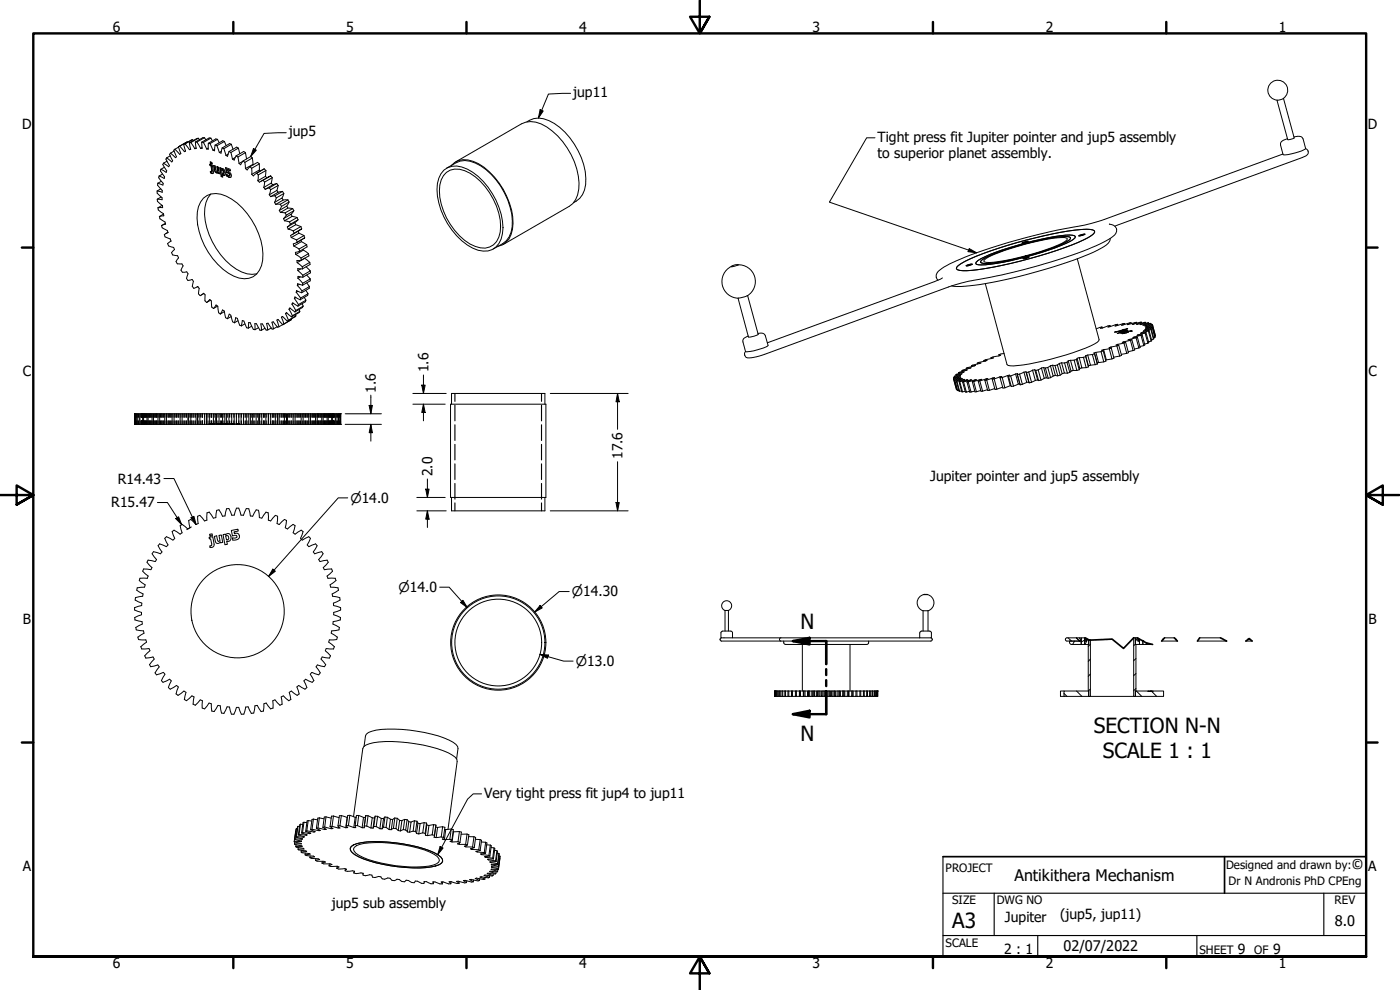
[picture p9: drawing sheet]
<svg xmlns="http://www.w3.org/2000/svg" width="420mm" height="297mm" viewBox="0 0 420 297" stroke-linecap="round" stroke-linejoin="round" font-family="sans-serif">
<defs><g id="words">
<g font-size="6.3">
<text x="240.2" y="188.8">N</text>
<text x="328.3" y="219.9">SECTION N-N</text>
<text x="240.2" y="222.3">N</text>
<text x="331" y="227.4">SCALE 1 : 1</text>
<text x="285.8" y="278.5">A3</text>
</g>
<text font-size="4.8" x="304.5" y="264.4">Antikithera Mechanism</text>
<g font-size="4.4">
<text x="405.6" y="260.8">©</text>
<text x="400.6" y="277.8">8.0</text>
<text x="319.2" y="285.4">02/07/2022</text>
</g>
<g font-size="4.2">
<text x="33.9" y="9.6">6</text>
<text x="103.8" y="9.6">5</text>
<text x="173.9" y="9.6">4</text>
<text x="243.8" y="9.6">3</text>
<text x="313.9" y="9.6">2</text>
<text x="383.8" y="9.6">1</text>
<text x="172" y="29.1">jup11</text>
<text x="6.6" y="38.7">D</text>
<text x="86.7" y="40.9">jup5</text>
<text x="410.5" y="38.7">D</text>
<text x="263.4" y="42.5">Tight press fit Jupiter pointer and jup5 assembly</text>
<text x="263.4" y="47.5">to superior planet assembly.</text>
<text x="6.8" y="112.9">C</text>
<text x="128.6" y="111.7" transform="rotate(-90 128.6 111.7)">1.6</text>
<text x="410.7" y="112.9">C</text>
<text x="112.8" y="117.8" transform="rotate(-90 112.8 117.8)">1.6</text>
<text x="186.9" y="137.7" transform="rotate(-90 186.9 137.7)">17.6</text>
<text x="129.8" y="142.9" transform="rotate(-90 129.8 142.9)">2.0</text>
<text x="35.4" y="145.1">R14.43</text>
<text x="279.2" y="144.3">Jupiter pointer and jup5 assembly</text>
<text x="33.4" y="152.3">R15.47</text>
<text x="6.9" y="187.2">B</text>
<text x="410.7" y="187.2">B</text>
<text x="145.3" y="239.4">Very tight press fit jup4 to jup11</text>
<text x="6.8" y="261.4">A</text>
<text x="410.6" y="261.4">A</text>
<text x="99.6" y="272.5">jup5 sub assembly</text>
<text x="318.1" y="275.7">(jup5, jup11)</text>
<text x="301.6" y="276.6">Jupiter</text>
<text x="301.4" y="286.3">2 : 1</text>
<text x="371.5" y="286.2">9</text>
<text x="382.1" y="286.2">9</text>
<text x="33.9" y="290.5">6</text>
<text x="103.8" y="290.5">5</text>
<text x="173.9" y="290.5">4</text>
<text x="243.8" y="290.5">3</text>
<text x="313.9" y="290.5">2</text>
<text x="383.8" y="290.5">1</text>
</g>
<g font-size="4">
<text x="105.2" y="150.9">⌀14.0</text>
<text x="119.6" y="177.7">⌀14.0</text>
<text x="171.6" y="179">⌀14.30</text>
<text x="172.8" y="199.8">⌀13.0</text>
</g>
<g font-size="3.5">
<text x="283.8" y="261.7">PROJECT</text>
<text x="368" y="260.8">Designed and drawn by:</text>
<text x="368.7" y="265.5">Dr N Andronis PhD CPEng</text>
<text x="285.8" y="271.3">SIZE</text>
<text x="299.1" y="271.3">DWG NO</text>
<text x="400.5" y="271.3">REV</text>
<text x="283.8" y="284">SCALE</text>
<text x="360" y="286.2">SHEET</text>
<text x="376.4" y="286.2">OF</text>
</g>
</g></defs>
<!-- layer: Hatch (ANSI) -->
<g fill="none" stroke="#000" stroke-width=".3">
<path d="M320.5 191.4l1.1 .9M322.5 192.3l-.6 1.1M323.9 191.4l.6 .9M325.5 191.4l.5 .9M325.5 192.1l-1 .5M326.5 191.8l-.9 1.6M327.2 197.8l-.6 .6M327.2 193.3l-.6 .7M340.7 193.3l-.5 .4M340.9 197.6l-.7 .6M341.4 191.4l-.7 1.1M341.5 191.5l.5 .8"/>
<path d="M342.1 191.8l-.1 .2M343 192.3h.1M344.2 192.9l-.3 .5M319.3 208.1l.9 .8M323.1 207.3l1.6 1.6M327.2 206.7l-.6 .6M327.2 202.3l-.6 .6M340.9 206.6l-.7 .6M340.9 202.1l-.7 .6M341 207.3l1.6 1.6M345.5 207.3l1.6 1.6"/>
</g>
<!-- layer: Visible (ANSI) -->
<g fill="none" stroke="#000" stroke-width=".3">
<path d="M158.1 36.6a6.1 6.1 0 0 1 6.6-.4 21.1 21.1 0 0 1 11.1 19.1 6.4 6.4 0 0 1-3.7 5.5M383.3 30a2.99 2.99 0 0 1-2.3-4.5 2.99 2.99 0 0 1 5.1 0 2.99 2.99 0 0 1-2.4 4.5l-.4 .1M385.2 29.5l3.2 11.9-.6 .3-1.3 .2-3.3-11.8M47.2 57.3v.6l1.4 1.4v.6l-1.4-.1M47.2 59.8v.6l1.6 1.3v.6h-1.4M47.4 55l-.1 .6 1.4 1.5v.6l-1.5-.4M47.8 52.8l-.2 .5 1.4 1.7-.1 .5-1.5-.5M48.3 56.7l-1.1 .6M48.3 50.8l-.2 .5 1.3 1.8-.1 .4-1.5-.7M48.3 59.1l-1.1 .7M48.4 54.4l-1 .6M48.8 52.2l-1 .6"/>
<path d="M49.1 49l-.2 .4 1.1 1.9-.1 .4-1.6-.9M49.3 50.2l-1 .6M50 47.4l-.2 .3 1 1.9-.2 .4-1.5-1M50.1 48.4l-1 .6M51.1 46.8l-1.1 .6M51.2 46l-.3 .3 .9 1.9-.2 .4-1.6-1.2M52.2 45.3l-1 .7M52.5 44.8l-.3 .3 .8 2-.3 .2-1.5-1.3M53.6 44.1l.7 2-.4 .2-1.4-1.5M53.6 44.1l-1.1 .7M53.9 43.8l-.3 .3M55.1 43.3l.6 2-.4 .2-1.4-1.7"/>
<path d="M55.5 43.2l1.4 1.7M55.5 43.2l-.4 .1M56.2 42.5l-2.6 1.6M56.3 42.7l-.1-.2-2.3 1.3M56.8 42.8l.4 2-.3 .1M57.2 44.7l-.3 .2M57.3 42.8l1.2 1.8M57.3 42.8h-.5M57.8 41.9l-2.7 1.4M58 42.1l-.2-.2-2.3 1.3M58.6 42.6l.3 2h-.4M58.6 42.6h.5"/>
<path d="M58.8 44.4l-.3 .2M59.1 42.6l1.1 1.9M59.5 41.5l-2.7 1.3M59.9 41.9l-.4-.4-2.2 1.3M60.5 42.7l.2 1.8h-.5M60.5 42.7h.5M60.6 44.3l-.4 .2M61 42.7l1 2M61 59.5a5.7 5.7 0 0 1 6.9-.6 21.1 21.1 0 0 1 10.9 19.2 5.6 5.6 0 0 1-8.7 4.7 21.1 21.1 0 0 1-10.9-19.2l.4-1.6 .6-1.4zM61.4 41.3h-.5l-2.3 1.3M61.8 42l-.4-.7-2.3 1.3M62.5 44.4l-.5 .3"/>
<path d="M62.5 43v1.8l-.5-.1M62.5 43l.5 .1M63 43.1l.9 2M63.1 49.3l-.1 .4-.1-.5 .8 .3 .4 2-.3 .6-.6-.3M63.2 49.6l.3 .1h-.5M63.2 48.6l.1 .4 .4 .1M63.2 58.2a10.6 10.6 0 0 0-1.1 10.2 21.1 21.1 0 0 0 10.4 13.2l1.6 .6 1.5 .1 1.5-.1M63.3 49l-.1 .1-.1-.6 .5 .3 .1 .4-.5-.1M63.3 41.4h-.5l-2.3 1.3M63.3 51.8l.7 .2M63.3 49.8l.2 1.7-.4-.1 .1 .4 .1-.3M63.5 49.7l.2 1.4-.2 .4"/>
<path d="M63.8 42.3l-.5-.9-2.3 1.3M64.3 49.7l.1 1.2a.94 .94 0 0 0 .9 .9M64.4 44.8l-.5 .3M64.6 43.5l-.2 1.7-.5-.1M64.6 43.5l.5 .2M65.1 43.7l.7 2M65.2 50l.2 1.3-.1 .1-.2-1.4 .5 .2 .3 1.9-.5-.1M65.3 41.8l-.5-.1-2.3 1.3M65.4 51.8v.2h.5M65.4 51.8l.1 .1M65.4 51.3h-.5l-.3-1.5-.5-.2a2.57 2.57 0 0 0 .6 2.1l.7 .1M65.4 51.3h.1"/>
<path d="M65.8 42.8l-.5-1-2.3 1.3M66.1 50.4l.4 2.5 .3 .1M66.4 45.4l-.6 .3M66.5 50.7a1.19 1.19 0 0 1 1.1 .6 1.19 1.19 0 0 1-.2 1.3l-.7-.2M66.5 51a.62 .62 0 0 1 .7 .3 .62 .62 0 0 1-.1 .8M66.5 51a.61 .61 0 0 1 .6 .4 .61 .61 0 0 1-.2 .7l-.2-.1zM66.6 50.6l-.6-.3 .4 2.7 .1-.1M66.6 50.6h.1M66.7 44.4l-.4 1.6-.5-.3M66.7 44.4l.5 .2M67.2 44.6l.6 2M67.2 44.6l2.2-1.3 .5 1.5"/>
<path d="M67.4 42.4l-.6-.2-2.2 1.3M67.5 52.6l-.7-.3v.9l-.4-.2M67.9 50.4l.2 1.3 .8 .3 .1 .3v.3h-.5l-.6-.4 .1 .6 .2-.1M67.9 43.7l-.5-1.3-2.3 1.3M68.1 51.7l-.1 .1 .7 .3 .1 .5h.2M68.1 52.4l.1 .3M68.2 52.7l1.1 .5M68.3 51l.1 .4a1.1 1.1 0 0 1 .9 .7 1.1 1.1 0 0 1-.2 1.1l-1.1-.4M68.5 46.3l-.7 .3M68.7 45.5l-.4 1.4-.5-.3M68.7 45.5l.6 .2M69.1 51.1l-.8-.1 .9 .3-.1-.5-1.4-.5 .3 1.5 .1-.1"/>
<path d="M69.3 45.7l.5 2M69.3 45.7l2.2-1.3 .5 1.7M69.4 43.3l-.5-.2-2.2 1.3M70.6 47.3l-.8 .4M70.9 46.8l-.6 1.2-.5-.3M70.9 46.8l.5 .3M71.4 47.1l.4 2M71.4 47.1l2.3-1.3 .3 1.9M71.5 44.4l-.5-.3-2.3 1.4M72.9 48.4l-1.1 .7M73 48.3l-.8 1.1-.4-.3M73 48.3l.5 .4"/>
<path d="M73.5 48.7l.2 1.9M73.7 45.8l-.5-.3-2.3 1.3M75 50l-.8 1-.5-.4M75 50l.5 .5M75.5 50.5l.1 1.8M75.7 47.4l.2 1.9M75.7 47.4l-2.2 1.3M75.7 47.4l-.5-.4-2.2 1.3M76.1 49.4l-.2-.1-2.2 1.3M77 52l-1 .8-.4-.5M77 52l.5 .5M77.5 52.5l-.1 1.7"/>
<path d="M77.8 49.2l.1 1.8M77.8 49.2l-2.3 1.3M77.8 49.2l-.5-.5-2.3 1.3M78.1 51.3l-.2-.3-2.3 1.3M79 54.1l-1.1 .6-.5-.5M79 54.1l2.2-1.3-2.9 1.6M79 54.1l.4 .5M79.2 56.2l2.2-1.3 .4 .6-2.2 1.3M79.2 56.2l.4 .6M79.3 50.7l-2.3 1.3M79.3 50.7l.5 .5M79.4 54.6l-.2 1.6"/>
<path d="M79.8 51.2l-.1 1.7M79.8 51.2l-2.3 1.3M80.1 53.4l-.4-.5-2.3 1.3M80.8 56.4l-1.2 .4M80.8 58.4l2.3-1.3 .4 .6-2.3 1.3M80.8 58.4l.4 .6M80.8 56.4l.4 .5M81.2 56.9l-.4 1.5M81.2 52.8l.5 .5M81.7 53.3l-.3 1.6M81.7 53.3l-2.3 1.3M82.5 58.7l-1.3 .3"/>
<path d="M82.5 58.7l.4 .7M82.9 59.4l-.5 1.3M83.1 55.1l-1.3 .4M83.1 55.1l-2.3 1.3M83.1 55.1l.4 .6M83.5 55.7l-.4 1.4M83.5 55.7l-2.3 1.2M84.8 57.4l-1.3 .3M84.8 57.4l-2.3 1.3M84.8 57.4l.4 .7M85.2 58.1l-.6 1.3M85.2 58.1l-2.3 1.3"/>
<path d="M86.4 60h-1.4M86.4 60l-2.3 1.3M86.4 60l.3 .6M133.2 51a6 6 0 0 1 7.1-.3 21.8 21.8 0 0 1 10.7 17.6 7.1 7.1 0 0 1-3.3 6.6 7.5 7.5 0 0 1-7.4-1.4 21.3 21.3 0 0 1-9-18.4l1-3zM134 51.7a5.9 5.9 0 0 1 7.1 .3 20.4 20.4 0 0 1 9.1 15.9 6.3 6.3 0 0 1-3.3 6.2 7.6 7.6 0 0 1-7.5-2 19.7 19.7 0 0 1-7.4-16.6l.4-1.5 .7-1.3zM134 50.4l2.9-1.6a6.2 6.2 0 0 1 5.8 .1 21 21 0 0 1 11 19.2 6.4 6.4 0 0 1-2.8 5l-2.9 1.6M135.4 49.7a5.5 5.5 0 0 1 6.6-1.3 21.2 21.2 0 0 1 11.5 14.7 12.3 12.3 0 0 1-.8 8.6l-.9 1.1-1.1 .7-1.3 .4M136.7 48.6l19.8-11.4a7.1 7.1 0 0 1 7.6 .9 21.8 21.8 0 0 1 9.6 18.7 6.5 6.5 0 0 1-2.9 5.1l-19.8 11.4M385 46.2l-53.6 19.7-3.9 1.1a222.4 222.4 0 0 0-33.5 8.5l-3 1.1a30.7 30.7 0 0 0-9.4 4.8 1.76 1.76 0 0 0-.1 2.7M388.3 41.1l1.3-.2a1.31 1.31 0 0 1 1.5 .8l.7 2.9a13.5 13.5 0 0 1-6.7 1.8l-.8-2.9a1.43 1.43 0 0 1 1.4-1.6l.7-.3M391.8 44.6a1.25 1.25 0 0 1 .8 1.4 1.25 1.25 0 0 1-1.2 1l-56.8 20.8M47.4 62.3l.1 .7 1.6 1.1v.7l-1.3 .2"/>
<path d="M47.8 65l.2 .6 1.5 1 .2 .7-1.2 .4M48.5 67.7l.2 .7 1.5 .8 .2 .6-1.1 .6 .2 .7 1.6 .6 .2 .6M48.6 61.6l-1.2 .7M49.1 64.2l-1.3 .8M49.7 67l-1.2 .7M50.4 69.7l-.7 .4M51.3 72.3l-1 .8 .3 .7 1.5 .4 .3 .7-.9 .9 .3 .7 1.5 .2 .3 .7-.8 1.1 .4 .6 1.4 .1 .3 .6-.6 1.3 .4 .6 1.3-.1 .4 .6-.4 1.4 .4 .5 1.3-.3 .3 .6-.3 1.5 .5 .6 1.2-.5M51.3 72.3v.1M82.4 60.7l2.2-1.3 .4 .6-2.2 1.3M82.4 60.7l.4 .6M83.8 63.1l2.3-1.3 .3 .6-2.2 1.3M83.8 63.1l.4 .6"/>
<path d="M84.1 61.3h-1.3M84.1 61.3l.4 .6M84.2 63.7l1.4 .2M84.5 61.9l-.7 1.2M85.1 65.6l2.3-1.3 .3 .6-2.3 1.3M85.1 65.6l.3 .6M85.4 66.2l1.5 .4M85.6 63.9l.3 .6M85.9 64.5l-.8 1.1M86.2 68.1l2.3-1.3 .3 .6-2.3 1.3M86.2 68.1l.3 .6M86.4 62.4l1.4 .2"/>
<path d="M86.5 68.7l1.5 .6M86.7 60.6l-.6 1.2M86.7 60.6l-2.2 1.3M86.9 66.6l.3 .7M87.2 67.3l-1 .8M87.4 71.3l1.6 .7M87.7 64.9l1.5 .4M87.8 62.6l-2.2 1.3M87.8 62.6l.4 .6M88 69.3l.3 .7M88.2 73.8l1.5 .9M88.2 63.2l-.8 1.1"/>
<path d="M88.2 63.2l-2.3 1.3M88.3 70l-1.1 .6 .2 .7M88.3 70l2.3-1.3-3 1.8M88.8 76.4l1.5 1M88.8 67.4l1.5 .6M89 72l.2 .7M89.2 65.3l-2.3 1.3M89.2 65.3l.3 .6M89.2 78.8l1.5 1.2M89.2 72.7l-1.2 .5 .2 .6M89.2 72.7l2.2-1.3-2.4 1.4M89.5 65.9l-1 .9"/>
<path d="M89.5 65.9l-2.3 1.4M89.5 69.4l.2 .6-2.3 1.3M89.7 70l1.5 .7M89.7 74.7l.2 .7M89.9 75.4l-1.3 .3 .2 .7M90.3 68l-2.3 1.3M90.3 68l.3 .7M90.3 72l.2 .5-2.3 1.3M90.3 77.4l.1 .6M90.4 78l-1.3 .2 .1 .6M90.5 72.5l1.5 .9M91 74.8l.1 .2-2.3 1.4"/>
<path d="M91.1 75l1.5 1.1M91.2 70.7l-2.2 1.3M91.2 70.7l.2 .7M92 73.4l.2 .7-2.3 1.3M92 73.4l-2.3 1.3M92.6 76.1l.1 .7-2.3 1.2M92.6 76.1l-2.3 1.3M93 78.7l-1.6-1.2-2.2 1.3M93 78.7v.7l-2.2 1.3M93 78.7l-2.3 1.3M219.4 80a5 5 0 0 0-2.6 5.6 5 5 0 0 0 4.8 3.9M219.5 80h.1"/>
<path d="M221.4 79.5a5 5 0 0 1 5.1 3.5 5 5 0 0 1-2.2 5.8M221.4 79.5l-1.9 .5M221.4 79.5h.1M221.4 79.5a2.35 2.35 0 0 0-1.9 .5M287.5 79.7a55.8 55.8 0 0 1 14.6-6 112 112 0 0 1 23.8-4.9l2.1 .2 .5 .6a6.1 6.1 0 0 1-3.1 2.3 128.7 128.7 0 0 1-35 9.3 3.9 3.9 0 0 1-3.4-.6zM289.9 79.7l1.9-.5-.9 .5zM293 78.6a36 36 0 0 1 12.4-5 71.4 71.4 0 0 1 15.7-3.1l.9 .1 .7 .4a4.4 4.4 0 0 1-2.7 2 89.8 89.8 0 0 1-25.5 6.5l-1.5-.2-.2-.3zM294.6 78a52 52 0 0 1 15.3-5.4l7.8-1.5a6 6 0 0 1 3.6 .2v.3a18.2 18.2 0 0 1-7 3.4 72 72 0 0 1-18.9 4.1l-1.1-.3zM295.4 78a41.1 41.1 0 0 1 12.3-4.7l8.1-1.8 3.7-.2 .8 .4a4.8 4.8 0 0 1-2.8 1.9 77.7 77.7 0 0 1-20.5 5.2l-1.6-.2-.2-.3zM306.7 72.9l1.9-.5-.9 .4zM307 77.5l1.8-.4-.9 .4zM323.3 77.6l6.6 24.3a3.8 3.8 0 0 1-2.7 1.9 84.3 84.3 0 0 1-23.1 6l-1.6-.2-.3-.2-6.5-24.3"/>
<path d="M323.8 70.7l1.8-.4zM332.9 67.3a1.94 1.94 0 0 1 2.2 1.3 1.94 1.94 0 0 1-1.1 2.3 69.6 69.6 0 0 1-18.7 7.7 226.5 226.5 0 0 1-26.7 6.3l-3.9 1.2-55.3 20.2a11.2 11.2 0 0 1-5.4 1l-.5-.8 .2-1M333.2 71.5a3.8 3.8 0 0 1-2.7 3 133.6 133.6 0 0 1-30.9 9.9 46.7 46.7 0 0 1-14 1.4M59.4 86l.4 .5-.2 1.7 .5 .5 1-.7 .5 .5-.1 1.7 .5 .5M59.4 86l-.3 .1M61.2 88.1l-.8 .4M62 90.7l.9-.8 .5 .4 .1 1.8 .6 .5M63.2 90.1l-1.2 .6M64.1 92.6l.8-1.1 .5 .4 .2 1.9 .5 .4M65.3 91.8l-1.2 .8M66.1 94.2l.7-1.2 .5 .3 .4 2 .5 .3M67.4 93.5l-1.3 .7"/>
<path d="M68.2 95.6l.6-1.3 .5 .3 .5 1.9 .6 .3M69.4 95l-1.2 .6M70.4 96.8l.3-1.5 .5 .2 .7 2.1 .5 .2M71.4 96.2l-1 .6M72.4 97.8l.3-1.6 .5 .1 .8 2 .5 .2M73.5 97.2l-1.1 .6M74.5 98.5l.1-1.7h.5l.9 2 .5 .1M75.6 97.9l-1.1 .6M76.5 98.9v-1.8h.5l1 2h.5M77.6 98.3l-1.1 .6M79.5 98.5l-1 .6M80.3 99h-.4l-1.2-1.8h-.4l.2 1.9"/>
<path d="M81.4 98.4l-1.1 .6M82.1 98.7h-.4l-1.3-1.7-.4 .1 .3 1.9M83.2 98l-1.1 .7M83.7 98l-.3 .2-1.4-1.7-.4 .2 .5 2M84.5 95.2l.7 2M84.5 95.2l.3-.3 1.4 1.5M84.8 97.4l-1.1 .6M84.8 95l-.3 .2M84.9 97.4l-1.5-1.6-.3 .2 .6 2M85.2 97.2l-.3 .2M85.7 94.1l.9 2M85.7 94.1l.3-.3 1.5 1.3"/>
<path d="M86.1 93.9l-.4 .2M86.6 96.1l-.4 .3M86.7 92.8l1.1 1.9M86.7 92.8l.3-.4 1.5 1.2M87.1 92.6l-.4 .2M87.4 95.7l.1 .2-2.3 1.3M87.5 95.9l-2.6 1.5M87.6 91.3l1.2 1.9M87.6 91.3l.2-.4 1.6 .9M87.8 94.7l-.3 .4M88.1 91l-.5 .3M88.3 89.6l1.3 1.8"/>
<path d="M88.3 89.6l.2-.5 1.6 .8M88.7 94.4l.1 .4-2.2 1.3M88.8 93.2l-.3 .4M88.8 94.8l-2.6 1.6M88.8 89.3l-.5 .3M88.9 87.7l1.3 1.7M88.9 87.7l.1-.5 1.6 .6M89.2 85.7l1.4 1.6M89.4 83.5l1.4 1.5M89.4 81.2l1.5 1.4M89.4 87.4l-.5 .3M89.6 91.4l-.2 .4"/>
<path d="M89.7 92.9l.3 .5-2.2 1.3M89.8 85.3l-.6 .4M90 93.4l-.3 .4-2.2 1.3M90.1 83.1l-.7 .4M90.2 89.4l-.1 .5M90.3 80.7l-.9 .5M90.6 91.1l.4 .7-2.2 1.4M90.6 87.3v.5M90.7 80l.1 .7M90.8 80.7l-1.4-.1v.6M90.8 85.6l-1.5-.5-.1 .6M90.8 85v.6"/>
<path d="M90.9 83.2l-1.4-.3-.1 .6M90.9 82.6v.6M91 91.8l-.2 .5-2.3 1.3M91.3 89.2l.5 .9-2.2 1.3M91.8 87.1l.7 1-2.3 1.3M91.8 90.1l-.1 .4-2.3 1.3M91.9 80l1.2 1.3-2.2 1.3M92 84.9l.9 1.1-2.3 1.3M92 82.5l1.1 1.2-2.3 1.3M92.5 88.1l-.2 .5-2.2 1.3M92.9 86l-.1 .5-2.2 1.3M93.1 83.7v.6l-2.3 1.3"/>
<path d="M93.1 81.3l.1 .6-2.3 1.3M224.2 88.7l-2.6 .7M224.4 88.7l3.1 11.6-1.7 .7-1.2 .1-3.1-11.7M282.8 83.4l-2.3 1.1-50.2 18.4M287.1 80.2a22.2 22.2 0 0 1 8-4.1 134.3 134.3 0 0 1 29.5-7.2 5.9 5.9 0 0 1 3.9 .4v.4a6.9 6.9 0 0 1-3.3 2.3 125.4 125.4 0 0 1-35 9.2 3.6 3.6 0 0 1-3.2-.6zM330.7 98.1l-1.7 .6M330.7 98.1l.1 .3M333.1 97.7l-2.8 .8 .4-.4M333.1 97.7l.1 .3M334.9 99.5l.1 .1M335.4 97.3l-2.9 .8 .6-.4M335.4 97.3l.1 .3"/>
<path d="M336.3 99.5v.1M336.3 99.6h-.2M336.3 99.5h.2M336.7 99.7l.1 .2M337 99l-2.1 .5M337.2 99.9l.1 .2M337.4 98.8l-.5 .1 .2 .1M337.4 99v-.2l.2 .1-2.5 .7h-.6l.4-.1M337.5 99.9h-.3l.1-.1-.6 .3M337.5 97.1l-2.9 .7 .8-.5M337.5 97.1l.1 .2M337.7 99l-2 .6h.4"/>
<path d="M337.7 98.9l.2 .1-1.6 .5M338 99.4l-1.3 .3M338 99l-1.5 .6M338 99.4v.1M338 99.1l-2.1 .6h.2M338.1 99.7l-.6 .3M338.1 99.7v.2M338.2 99.3h.4l-1.5 .5h-.8M338.2 99.4h-.2M338.2 99.3l-2.9 .7 1.4-.2M338.2 99.2v.3M338.3 98.6l-.5 .1h.5"/>
<path d="M338.6 99.5a1.48 1.48 0 0 1-1.7 .6l-.2-.1M339.4 96.8l-2.9 .8 1-.5M339.4 96.8l.1 .3M339.5 99.2l.4 .1-1.8 .5M339.5 99.3v-.1l-1.6 .4 .2 .1M339.5 99.3l.1 .1M339.5 99.3l-.3 .1M341.1 96.7l-2.8 .7 1.1-.6M341.1 96.7l.1 .3M342.5 99.9l.1 .1M342.6 96.7l-1.5 .6 2.7-.6M342.6 96.7l-2.8 .6 1.3-.6"/>
<path d="M342.6 96.7v.2M343.2 99.3l.1 .1M343.7 99.9l-2.2 .6M343.7 99.9l.8 3.1-1 .2M343.7 98.8v.1M343.8 96.7l-1.7 .7 2.6-.5M343.8 96.7v.3M343.9 99.8l-1.6 .2 .2-.1M343.9 99.8l.9 3-.3 .2M343.9 98.4v.1M343.9 99.8l-.2 .1M344.6 99.3l-2.1 .6"/>
<path d="M344.6 99.3l.9 3-.8 .3M344.7 96.9l-1.7 .6 2.4-.4M344.7 96.9l.1 .2M344.8 99.1l-1.7 .3 .1-.1M344.8 99.1l.9 3.1-.2 .1M344.8 99.1l-.2 .2M345.4 98.7l-2.2 .6M345.4 98.7l.8 3.1-.6 .1M345.4 97.1l-1.9 .6 2.3-.3M345.4 97.1l.1 .3M345.5 98.6l-1.9 .3 .1-.1M345.5 98.6l.8 3-.1 .2"/>
<path d="M345.5 98.6l-.1 .1M345.8 98.2l-2.1 .6M345.8 98.2l.8 3-.4 .2M345.8 98.1l-1.9 .3M345.8 97.4l-1.9 .7 2-.5M345.8 98.1l.8 3.1M345.8 97.4l.1 .2M345.8 98.1v.1M345.9 97.6l.9 3.2M345.9 97.6v.1M345.9 97.7l-2 .7M345.9 97.7l.9 3.1-.2 .1"/>
<path d="M227.5 100.1l.9-.2a1.22 1.22 0 0 1 1.3 .9l.8 2.8a13.5 13.5 0 0 1-6.8 1.8l-.7-2.8a1.62 1.62 0 0 1 1.5-1.8M286.2 113.4l2-.4-2 .7M286.2 113.7l.9 3.2M286.2 113.4l.1 .3M286.2 113.7v.1M286.2 113.8l1 3.1M286.4 113l1.9-.4-2.1 .8M286.4 113l.1 .2M286.5 114.1l.9 3.1M286.5 114.1h.1M286.6 114.1l.8 3.1 .3-.1M286.9 112.4l1.8-.3-2.3 .9"/>
<path d="M286.9 112.4l.1 .3M287 114.3l1 3.1M287 114.3l.2 .1M287.2 114.4l.8 3 .5-.1M287.7 111.8l1.6-.2-2.4 .8M287.7 111.8v.3M287.8 114.5l.8 3 .3 .1M287.8 114.5h.2M288 114.5l.9 3.1 .7-.2M288.3 113.4l-2.1 .4M288.3 113.4l-1.8 .7M288.3 113.4h.1"/>
<path d="M288.7 113.6l-2.1 .5M288.7 113.6l.1 .1-1.8 .6M288.7 113.6v.1M288.7 111.2l1.6-.2-2.6 .8M288.7 111.2l.1 .2M288.9 114.6l.8 3 .3 .1M288.9 114.6h.3M289.2 114.6l.8 3.1 1-.3M289.3 113.8l-2.1 .6M289.3 113.8l.2 .1-1.7 .6M289.3 113.8v.1M290 110.5l1.4-.2-2.7 .9"/>
<path d="M290 110.5l.1 .2M290.2 113.9l-2.2 .6M290.2 113.9l.2 .1-1.5 .6M290.2 113.9v.2M290.2 114.6l.8 3.1 .4-.1M290.2 114.6h.4M290.6 114.6l.8 3 1.1-.3M291.3 114l-2.1 .6M291.3 114h.3l-1.4 .6M291.3 114v.1M291.5 109.8l1.3-.2-2.8 .9M291.5 109.8l.1 .2"/>
<path d="M291.8 114.5l.8 3.1 .4-.1M291.8 114.5h.4M292.2 114.5l.8 3 1.3-.3M292.7 113.9l-2.1 .7M292.7 113.9h.3l-1.2 .6M292.7 113.9v.2M293.3 109l1.1-.1-2.9 .9M293.3 109l.1 .2M293.6 114.4l.8 3h.5M294 114.3l.9 3.1 1.4-.5M294 114.3l-.4 .1M294.2 113.9l-2 .6"/>
<path d="M294.2 113.9l.4-.1-1 .6M294.2 113.9l.1 .1M295.3 108.1h.9l-2.9 .9M295.3 108.1l.1 .3M295.6 114.1l.8 3.1 .5-.1M296 113.7l-2 .6M296 113.7l.5-.1-.9 .5M296 113.7v.1M296.1 114l.8 3.1 1.6-.5M296.1 114l-.5 .1M297.4 107.3l.8 .1-2.9 .7M297.4 107.3l.1 .3"/>
<path d="M297.8 113.8l.8 3.1 .6-.1M298 113.4l-1.9 .6M298 113.4l.5-.1-.7 .5M298 113.4v.2M298.4 113.7l.8 3.1 1.7-.7M298.4 113.7l-.6 .1M299.8 106.4l.5 .2-2.9 .7M299.8 106.4l.1 .4M300.1 113.1l-1.7 .6M300.1 113.1l.6-.1-.6 .4M300.1 113.1l.1 .3M300.1 113.4l.9 3h.6"/>
<path d="M300.8 113.3l.8 3.1M300.8 113.3l-.7 .1M301.3 106.1l-1.5 .3M302.4 112.7l-1.6 .6M302.4 112.7l.6-.1-.3 .3M302.4 112.7l.8 3h.2M302.7 112.9l.8 3.1 .7-.1M303.2 115.7l-1.6 .7M303.3 112.8l.9 3.1M303.3 112.8l-.6 .1M304.8 112.2l-1.5 .6M304.8 112.2l.6-.1-.1 .3"/>
<path d="M304.8 112.2l.8 3.1 .5-.1M305.3 112.4l.9 3.1zM305.6 115.3l-1.4 .6M306 112.3l.8 3M306 112.3l-.7 .1M306.8 115.3l-.6 .2M307.3 111.7l-1.3 .6M307.3 111.7l.6-.2 .2 .3M307.3 111.7l.8 3.1 .6-.2M307.9 111.7l1 3.2-.8-3.1M308.1 114.8l-1.3 .5M308.7 111.6l.9 3.1"/>
<path d="M308.7 111.6l-.6 .2M309.6 114.7l-.7 .2M309.9 111.1l-1.2 .5M310.6 110.9l.3 .3M310.6 110.9l.8 3.1-.7 .2-.8-3.1M310.6 110.9l-.7 .2M310.7 114.2l-1.1 .5M310.9 111.2l.8 3M311.4 114l.3 .2M311.6 111l.8 3M311.6 111l-.7 .2M312.4 114l-.7 .2"/>
<path d="M312.5 110.4l-.9 .6M313.2 110.3l.5 .1M313.2 110.3l.8 3.1-.6 .1-.9-3.1M313.2 110.3l-.7 .1M313.4 113.5l-1 .5M313.7 110.4l.9 3.1M314 113.4l.6 .1M314.5 110.3l.8 3M314.5 110.3l-.8 .1M315.3 109.8l-.8 .5M315.3 113.3l-.7 .2M315.9 109.6l.7 .1"/>
<path d="M315.9 109.6l.8 3-.6 .2-.8-3M315.9 109.6l-.6 .2M316.1 112.8l-.8 .5M316.6 109.7l.9 3.1M316.7 112.6l.8 .2M317.3 109.5l.9 3.1M317.3 109.5l-.7 .2M317.9 109l-.6 .5M318.2 112.6l-.7 .2M318.6 108.9h.9M318.6 108.9l.8 3-.6 .2-.9-3.1M318.6 108.9l-.7 .1"/>
<path d="M318.8 112.1l-.6 .5M319.4 111.9l.9 .1M319.5 108.9l.8 3.1M320.2 108.7l.9 3M320.2 108.7l-.7 .2M320.6 108.3l-.4 .4M321.1 111.7l-.8 .3M321.3 108.1l.8 3.1-.7 .2-.8-3.1M321.3 108.1l-.7 .2M321.4 111.4l-.3 .3M322.1 111.2h1.1M322.4 108.1h-1.1"/>
<path d="M322.4 108.1l.8 3.1M323 107.9l.9 3M323 107.9l-.6 .2M323.3 107.5l-.3 .4M323.9 107.3l.8 3.1-.6 .2-.8-3.1M323.9 107.3l-.6 .2M323.9 110.9l-.7 .3M324.1 110.6l-.2 .3M325.2 107.2l-1.3 .1M325.2 107.2l.8 3.1M325.8 106.8l.8 3.3-.8-3.1M325.8 107l-.6 .2"/>
<path d="M326 110.3l-1.3 .1M326.4 106.5l-.6 .2v.3M326.4 106.5l.9 3.1-.7 .2M326.6 110.1l-.6 .2M327.8 106.4l-1.4 .1M327.8 106.4l.9 3M328.5 106.1l.9 3.1-.9-3M328.5 106.2l-.7 .2M328.7 109.4l-1.4 .2M328.9 105.7l-.6 .2 .2 .3M328.9 105.7l.8 3.1-.4 .1M329.4 109.2l-.7 .2"/>
<path d="M330.5 105.5l-1.6 .2M330.5 105.5l.8 3.1M331.1 105.3l.8 3.1-.6 .2M331.1 105.3l-.6 .2M331.2 104.9l-.6 .2 .5 .2M331.2 104.9l.8 3.1-.2 .1M331.3 108.6l-1.6 .2M332.9 104.6l-1.7 .3M332.9 104.6l.8 3.1M333.4 104.1l-.5 .2 .6 .1M333.4 104.1l.1 .3M333.5 104.4l.8 3.1-.6 .2"/>
<path d="M333.5 104.4l-.6 .2M333.7 107.7l-1.7 .3M335.2 103.8l-1.8 .3M335.2 103.8l.8 3M335.4 103.3l-.5 .2 .8 .1M335.4 103.3l.1 .2M335.7 103.6l.9 3-.6 .2M335.7 103.6l-.5 .2M336 106.8l-1.8 .4M337.3 102.6l-.5 .1h1M337.3 100l-.4 .1M337.3 102.6v.1"/>
<path d="M337.3 102.9l-1.9 .4M337.3 102.9l.9 3.1-1.7 .3M337.8 102.7l.9 3.1-.5 .2M337.8 102.7l-.5 .2M338.9 101.8l-.4 .2 1.2-.1M338.9 101.8l.1 .2M339.3 102.1l-2 .5M339.3 102.1l.8 3.1-1.5 .3M339.7 101.9l.8 3.1-.4 .2M339.7 101.9l-.4 .2M340.4 101.1l-.4 .2 1.3-.1M340.4 101.1v.1"/>
<path d="M341 101.4l-2.1 .4M341 101.4l.8 3-1.4 .3M341.3 101.2l.9 3.1-.4 .1M341.3 101.2l-.3 .2M341.5 100.5l.1 .1M342.4 100.6l-2 .5M342.4 100.6l.9 3.1-1.2 .3M342.8 100.4l-1.6 .2 .3-.1M342.8 100.4l.8 3.1-.3 .2M342.8 100.4l-.4 .2M40.4 124.1v3.2v-3.2h.2v3.2M40.4 127.3h.1"/>
<path d="M40.4 124.1h.1M40.4 127.3h14.3M40.6 124.1h.1M40.6 127.3v-3.2h.4v3.2M41 124.1h.2M41.2 127.3v-3.2h.6v3.2M41.8 124.1h.2M42 127.3v-3.2h.8v3.2M42.8 124.1h.3M43.1 127.3v-3.2h1v3.2M44.1 124.1h.3M44.4 127.3v-3.2h1.2v3.2"/>
<path d="M45.6 124.1h.5M46.1 127.3v-3.2h1.3v3.2M47.4 124.1h.5M47.9 127.3v-3.2h1.5v3.2M49.4 124.1h.6M50 127.3v-3.2h1.6v3.2M51.6 124.1h.6M52.2 127.3v-3.2h1.9v3.2M54.1 124.1h.6M54.7 127.3h1.9M56.4 124.1h-1.7v3.2M56.6 124.1h-.2v3.2"/>
<path d="M56.6 127.3h.7M56.6 124.1v3.2M56.6 124.1h.7M57.3 127.3h2M58.8 124.1h-1.5v3.2M59.3 124.1h-.5v3.2M59.3 124.1v3.2M59.3 127.3h.7M59.3 124.1h.7M60 127.3h2.1M61.4 124.1h-1.4v3.2M62 124.1h-.6v3.2"/>
<path d="M62 124.1l.1 3.2M62 124.1v3.2M62.1 127.3h.7M62.1 124.1h.7M62.8 127.3h2.2M64.1 127.3v-3.2h.6v3.2M64.1 124.1h-1.3v3.2M64.7 124.1h.3v3.2M65 127.3h.7M65 124.1h.7M65.7 127.3h2.2M66.8 127.3v-3.2h.7v3.2"/>
<path d="M66.8 124.1h-1.1v3.2M67.5 124.1h.4v3.2M67.9 127.3h.8M67.9 124.1h.8M68.7 127.3h2.3M69.6 127.3v-3.2h.7v3.2M69.6 124.1h-.9v3.2M70.3 124.1h1.4M71 127.3h.7M71 124.1v3.2M71.7 127.3h2.2M72.3 127.3v-3.2h.8v3.2"/>
<path d="M72.3 124.1h-.6v3.2M73.1 124.1h.8v3.2M73.9 127.3h.8M73.9 124.1h.8M74.7 127.3h2.2M75.1 127.3v-3.2h.7v3.2M75.1 124.1h-.4v3.2M75.8 124.1h1.1v3.2M76.9 127.3h.7M76.9 124.1h.7M77.6 127.3h2.2M77.9 127.3v-3.2h.7v3.2"/>
<path d="M77.9 124.1h-.3v3.2M78.6 124.1h1.2v3.2M79.8 127.3h.7M79.8 124.1h.7M80.5 127.3h2.1M80.5 127.3v-3.2h.7v3.2M80.6 124.1v3.2M81.2 124.1h1.4v3.2M82.6 127.3h.7M82.6 124.1h.7v3.2M83.3 127.3h2M83.3 127.3v-3.2h.5v3.2"/>
<path d="M83.8 124.1h1.5v3.2M85.3 127.3h.7M85.3 124.1h.7M86 127.3h2M86 127.3v-3.2h.2v3.2M86.2 124.1h1.8v3.2M88 127.3h14.2M88 124.1h.6M88.6 124.1h1.8v3.2M88.6 124.1v3.2M90.4 124.1h.6M91 124.1h1.7v3.2"/>
<path d="M91 124.1v3.2M92.7 124.1h.5M93.2 124.1h1.5v3.2M93.2 124.1v3.2M94.7 124.1h.5M95.2 124.1h1.4v3.2M95.2 124.1v3.2M96.6 124.1h.4M97 124.1h1.2v3.2M97 124.1v3.2M98.2 124.1h.3M98.5 124.1h1v3.2"/>
<path d="M98.5 124.1v3.2M99.5 124.1h.3M99.8 124.1h.8v3.2M99.8 124.1v3.2M100.6 124.1h.2M100.8 124.1h.6v3.2M100.8 124.1v3.2M101.4 124.1h.2M101.6 124.1h.4v3.2M101.6 124.1v3.2M102 124.1h.1M102.1 124.1h.1v3.2"/>
<path d="M102.1 124.1v3.2M102.2 127.3h.1M102.2 124.1h.1M102.2 124.1v3.2M135.2 121.3h28.6v28h-28.6zM135.5 121.3v-3.2h28v3.2M54.1 157.8l.6 2.1M54.6 159.9l-.5 .4-1.9-1.2-.5 .4 .8 2.1-.6 .4-1.9-1-.6 .5 1 2-.5 .5-2-.8-.5 .5M54.7 157.3l1.7 1.4M54.7 157.3l-.6 .4M59.3 154.9l.7-.3 1.4 1.7M59.3 154.9l.2 2.2-.7 .3-1.5-1.5-.2 .1-.5 .2 .4 2.2-.6 .3"/>
<path d="M62.1 156.1l-.7 .2M64 155.5l-1.2-1.8-.7 .2v2.2M65 153.1l.7-.1 1.1 1.9 .7-.1M65 153.2l-.2 2.1-.7 .2M69.4 159.2l2-.4 .1 .5-1.3 .3 .2 .5a1.03 1.03 0 0 1 1.5 .6 1.03 1.03 0 0 1-1 1.3h-1.1v-.6a.87 .87 0 0 0 1.3-.5 1.04 1.04 0 0 0-1.3-.1zM70.9 152.5h.7l.8 2.1h.7l.8-2 .8 .1 .4 2.1M71 152.5l-.7 2.1h-.7l-.9-2-.7 .1-.5 2.1M77.6 153.2l.3 2.1 .7 .2 1.2-1.8 .7 .2v2.2M77.6 153.1l-.7-.1-1.1 1.9-.7-.1M80.6 156.1l.6 .2M81.2 156.3l1.4-1.7 .7 .3-.1 2.2 .6 .3 1.5-1.6 .7 .4-.4 2.2 .6 .3M88 159.9l.6 .4 1.8-1.2 .6 .4-.8 2.1 .5 .5 1.9-1.1 .6 .5-1 2 .5 .5 2-.8 .5 .5"/>
<path d="M88.5 157.8l-.5 2.1M88.6 157.7l-.6-.4-1.7 1.4M135.5 149.3v4h28v-4M42 173.5l-.2 .7 1.8 1.3-.2 .7-2.2 .2-.2 .7 1.9 1.1-.1 .7-2.1 .4-.1 .7 2 1-.1 .7M42 173.5h2.2M44.1 168.7l1.5 1.6-.3 .6-2.2-.2-.1 .2-.2 .5 1.7 1.4-.3 .7M44.4 168.1l2.2 .4M44.5 168l-.4 .7M45.7 166.2l1.3 1.7-.4 .6M47.5 163.8l1.1 1.8-.4 .6-2.1-.7-.4 .6M62.7 161.2l1.1-.2 .5 2.3a.95 .95 0 0 1-1.3 1l-.1-.5 .6-.2v-.4l-.3-1.5h-.4zM62.9 160.3l.8-.1 .1 .5-.8 .2z"/>
<path d="M64.3 160.9l.7-.1 .3 1.4 .4 .2 .3-.2-.3-1.6 .7-.1 .4 2.2-.6 .2-.1-.3a.81 .81 0 0 1-.8 .5 .81 .81 0 0 1-.7-.7zM66.9 160.4l.7-.1 .1 .2a.89 .89 0 0 1 1-.4 .89 .89 0 0 1 .6 1 1.05 1.05 0 0 1-1.3 1.3l.2 .9-.7 .1zM67.7 160.9a.61 .61 0 0 1 .9 .4 .61 .61 0 0 1-.6 .7zM94 165.6l.4 .6 2.1-.7 .5 .6M95.2 163.8l-1.2 1.8M97 166.2l-1.4 1.7 .4 .6M98.2 168l.3 .7M98.2 168.1l-2.2 .4M98.5 168.7l-1.5 1.6 .3 .6M99.5 170.7l.3 .7-1.6 1.4 .2 .7M99.5 170.7l-2.1 .2M100.6 173.5h-2.2"/>
<path d="M100.6 173.5l.2 .7-1.7 1.3 .2 .7 2.1 .2 .2 .7-1.9 1.1 .1 .7 2.2 .4 .1 .7-2 1v.7M277.3 178.4a2.52 2.52 0 0 0-2 2.3 2.52 2.52 0 0 0 1.7 2.6M277.3 178.3l1 .1M278.3 178.4a2.52 2.52 0 0 1 2 2.3 2.52 2.52 0 0 1-1.8 2.6M40.4 182.3v.7l2.1 .7v.7M40.4 185.3l.1 .7 2.1 .5 .1 .7M41.4 191.2l.2 .7M41.6 191.9l2.2 .1 .2 .6-1.7 1.5 .2 .6 2.2-.1 .3 .6M42.5 184.5l-2.1 .8M42.5 181.7l-2.1 .6M42.7 187.3l-2 1 .2 .7 2.1 .3 .2 .7-1.8 1.2M43.7 197.5l2.2-.4 .4 .6"/>
<path d="M45 195.3l-1.6 1.5 .4 .6M46.3 197.8l-1.4 1.6 .3 .6 2.1-.5 .2 .2 .3 .4-1.3 1.8 .5 .6 2-.8M96.3 197.8l1.5 1.6-.4 .6-2.2-.5-.3 .6 1.2 1.8-.4 .6-2.1-.8M97.6 195.3l1.6 1.5-.3 .6M98.9 192l-.2 .7 1.7 1.3-.3 .7-2.2-.1-.3 .6M98.9 197.5l-2.2-.4-.3 .6M99.9 187.3l2 .9-.2 .8-2.1 .3-.2 .7 1.8 1.2-.2 .7M100.1 181.7l2.1 .6M100.2 184.5l2 .8M101 191.9l-2.2 .1M102.2 185.3l-.1 .7-2.1 .5-.1 .7M102.2 182.3v.7"/>
<path d="M102.2 183l-2 .7-.1 .7M216.1 191.8l.1 .3 .3 .2h62.8l.4-.2 .1-.3M216.4 189.9v1.5h59.7M216.6 191.4l-.5 .4M217.6 183.2a1.5 1.5 0 0 1-.7-2.3 1.5 1.5 0 0 1 2.4 0 1.5 1.5 0 0 1-.7 2.3M217.6 183.2h1v6.1M217.6 183.2v6.1M219.3 189.3l-2.4 .1-.5 .5M219.4 189.4l.4 .5M219.8 189.9v1.5M233.9 191.8l.1 .3 .4 .2M234.4 191.4l-.5 .4"/>
<path d="M235.2 192.3l.1 .8 .4 .2 24.5 .1 .4-.3 .1-.8M240.8 193.4v13.9M255.1 193.4v13.9M276 189.9v1.5M276.1 189.9l.4-.6 2.5 .1 .5 .5M277 189.3v-6.1h1.5v6.1M279.3 191.4l.5 .4M279.5 189.9v1.5h-3.4M319.7 191.8l.1 .3 .4 .2h3.8M319.7 191.8l.5-.4h2.8l1 .9M321 192.8l.5 .5 3 .1v-1.1h-3.5v.6M323 191.4h1.5v.9h-.5z"/>
<path d="M324.5 191.4h1v2h-1zM325.7 191.4h-.2v.9h.5v-.8v.8h-.5v1.1M327.2 192.1v16.8h-.5l-.1-1.6 .1-15.3v1.4h-1.2M340.2 191.4h.5v2h.2v13.9h-.2v1.6h-.5zM341.2 191.4h-.5v2h1.3v-1.1h-.5v-.8v.8h.5v-.5v1.6h1v-1.1v1.1h2.9M348.6 192.3h4.8M349.5 191.4h2.9M359.4 192.3h8.7M360 191.4h6.3M373.9 192.3h1.9M48.4 204.2l.5 .5 2-.9 .5 .5-.9 2 .6 .5 1.9-1.1 .5 .4-.7 2.1 .6 .4 1.8-1.2M49 201.7l.5 .6-1.1 1.9"/>
<path d="M55.2 207.3l.6 .4M55.3 209.9l.7 .3M55.8 207.8l-.5 2.1M57.6 208.8l-1.7 1.5M57.6 208.8l.6 .3-.2 2.2M60.7 210.3v2.2M60.8 210.2l-.7-.2-1.5 1.6-.7-.3M62.7 211l-1.3 1.7-.7-.3M62.7 210.9l.7 .2M63.4 211.2l.2 2.2M63.5 213.3l.8 .2M64.2 213.5l1.2-1.9 .3 .1 .4 .1 .4 2.1 .7 .1"/>
<path d="M68.1 212.1l-.9 2M68.2 212.1h.7M68.9 212.2l.5 2.1h.8l.8-2 .7-.1 .7 2.1h.8l.5-2.1M74.4 212.1h-.7M74.5 212.1l.9 2M76.1 213.9l-.7 .1M78.4 213.5l-1.2-1.9-.7 .2-.4 2.1M79.1 213.3l-.8 .2M79.2 211.2l-.1 2.2M79.9 210.9l-.7 .2M79.9 211l1.3 1.7 .7-.3M81.9 210.2l.6-.2 1.5 1.6 .7-.3"/>
<path d="M81.9 210.3v2.2M85 208.8l-.6 .3 .3 2.2M85.1 208.8l1.6 1.5 .6-.4M87.4 207.3l-.6 .5 .5 2.1M92.1 206.3l-.6 .5-1.9-1.1-.3 .3-.2 .1 .7 2.1-.6 .5-1.8-1.3M93.6 201.7l-.5 .6 1.1 1.9M94.2 204.2l-.5 .5-2-.9-.3 .3-.2 .2 .9 2M232.5 207.3h.1M232.5 207.3v1.6v-1.6M232.5 208.9h.1M232.5 207.3h6.5M232.5 207.3l.2 1.6"/>
<path d="M232.7 207.3v1.6M232.7 208.9h.1M232.7 207.3v1.6h.3M233 207.3v1.6M233 208.9h.1M233.1 207.3v1.6h.3M233.4 207.3v1.6M233.4 208.9h.2M233.6 207.3v1.6h.4M234 207.3v1.6M234 208.9h.1M234.1 207.3v1.6h.6"/>
<path d="M234.7 207.3v1.6M234.7 208.9h.2M234.9 207.3v1.6h.6M235.5 207.3v1.6M235.5 208.9h.3M235.8 207.3v1.6h.7M236.5 207.3v1.6M236.5 208.9h.2M236.7 207.3v1.6h.8M237.5 207.3v1.6M237.5 208.9h.3M237.8 207.3v1.6h.9"/>
<path d="M238.7 207.3v1.6M238.7 208.9h.3M239 207.3h.9M239 207.3v1.6h1.2M239.9 207.3v1.6zM239.9 207.3h.3M240.2 207.3h1.1M240.2 207.3v1.6h.9M241.1 207.3v1.6h.2v-1.6M241.3 207.3h.3M241.3 208.9h.3M241.6 207.3h1"/>
<path d="M241.6 207.3v1.6h.8M242.4 207.3v1.6h.2v-1.6M242.6 207.3h.4M242.6 207.3v1.6h.4M243 207.3h1.1M243 207.3v1.6h.6M243.6 207.3v1.6h.5v-1.6M244 207.3v1.6M244.1 207.3h.3M244.1 208.9h.3M244.4 207.3h1.1M244.4 207.3v1.6h.6"/>
<path d="M245 207.3v1.6h.3v-1.6M245.5 207.3v1.6h-.2M245.5 207.3h.4M245.5 208.9h.4M245.9 207.3h1.1M245.9 207.3v1.6h.5M246.4 207.3v1.6h.3v-1.6M247 207.3v1.6h-.3M247 207.3h.4M247 208.9h.4M247.4 207.3h1.1M247.4 207.3v1.6h.4"/>
<path d="M247.8 207.3v1.6h.3v-1.6M248.5 207.3v1.6h-.4M248.5 207.3h.4M248.5 208.9h.4M248.9 207.3h1.1M248.9 207.3v1.6h.3M249.2 207.3v1.6h.3v-1.6M250 207.3v1.6h-.5M250 207.3h.4M250 208.9h.4M250.4 207.3h1.1M250.4 207.3v1.6h.1"/>
<path d="M250.5 207.3v1.6h.4v-1.6M251.5 207.3v1.6h-.6M251.5 207.3h.3M251.5 208.9h.3M251.8 207.3h1.1M251.8 207.3l.1 1.6M251.9 207.3v1.6M252.2 207.3v1.6h-.3M252.9 207.3v1.6h-.7M252.9 207.3h.3M252.9 208.9h.3M253.2 207.3h1.1"/>
<path d="M253.2 207.3l.1 1.6M253.3 207.3v1.6M253.5 207.3v1.6h-.2M254.3 207.3v1.6h-.8M254.3 207.3h.3M254.3 208.9h.3M254.6 207.3h1M254.6 207.3v1.6M254.8 207.3v1.6h-.2M255.6 207.3v1.6h-.8M255.6 207.3h.3M255.6 208.9h.3"/>
<path d="M255.9 207.3h1M255.9 207.3v1.6M256 207.3l-.1 1.6M256.9 207.3v1.6h-.9M256.9 207.3h6.5M256.9 208.9h.3M257.2 207.3v1.6h.9v-1.6M258.1 208.9h.2M258.3 207.3v1.6h.8v-1.6M259.1 208.9h.3M259.4 207.3v1.6h.7v-1.6M260.1 208.9h.2"/>
<path d="M260.3 207.3v1.6h.7v-1.6M261 208.9h.2M261.2 207.3v1.6h.5v-1.6M261.7 208.9h.2M261.9 207.3v1.6h.4v-1.6M262.3 208.9h.2M262.5 207.3v1.6h.3v-1.6M262.8 208.9h.1M262.9 207.3v1.6h.2v-1.6M263.1 208.9h.1M263.2 207.3v1.6l.2-1.6M263.4 208.9h.1"/>
<path d="M263.4 207.3h.1M263.4 207.3v1.6zM319.3 207.3h7.4v1.6h-7.4zM319.3 207.3h-1v1.6h1M327.2 208.9h13M340.7 207.3h8.5v1.6h-8.5zM344.5 207.3h.3M344.7 207.3v.2M345.1 207.3h.3M345.1 207.3l-.3 .2M345.1 207.3v.2M345.4 207.3h.1"/>
<path d="M345.4 207.3v.2M345.7 207.3l.2 .2M345.9 207.3h.1M109.3 223.9l.6-3.6a9.3 9.3 0 0 1 6.5-1.5 42.5 42.5 0 0 1 19.6 3.9l1.3 1.3 .2 .6-.5 3.1M88.3 252.4v.2l2.1 .6h-2M88.3 252.4l2.1 .1M88.4 253.2l.1 .2 2.1 .4 .1 .2h-1.9M88.4 251.9l2 .4M88.5 252.6l-.1 .6M88.5 251.7l2.1 .1M88.5 251.7l-.1 .2M88.7 249.4h.1"/>
<path d="M88.7 249.4l-.4 3M88.8 254l.1 .2 2.2 .3 .1 .2-1.7 .1M88.9 251.2l1.9 .5-.2 .1 .1-.1M88.9 253.5l-.1 .5M88.9 248.6l.3 .1M88.9 248.6l-.5 3.3M88.9 248.6l-.4 3.1M89 251l2.1 .2M89 251l-.1 .2M89.4 247.9l.5 .1M89.4 247.9l-.5 3.3M89.4 247.9l-.4 3.1"/>
<path d="M89.5 254.8l.1 .2 2.2 .3 .2 .2-1.6 .1M89.5 254.3v.5M89.5 250.5l1.8 .6-.2 .1 .1-.2M89.7 250.4l2.2 .2M89.7 250.4l-.2 .1M90.2 247.3l.6 .1M90.2 247.3l-.2 .2-.5 3M90.2 247.3l-.5 3.1M90.4 255.6l2.7 .7-1.5 .2M90.4 252.3v.2v-.2M90.4 255.1v.5M90.5 249.9l1.7 .6-.3 .1v-.2"/>
<path d="M90.8 249.8l2.2 .3M90.8 249.8l-.3 .1M91.2 246.7l.9 .1M91.2 246.7l-.3 .2-.4 3M91.2 246.7l-.4 3.1M91.6 256.5l2.8 .6-1.4 .2M91.6 256v.5M91.7 249.4l1.6 .6-.3 .1v-.2M92.1 249.3l2.1 .4M92.1 249.3l-.4 .1M92.5 246.2l1.1 .2M92.5 246.2l-.3 .1-.5 3.1"/>
<path d="M92.5 246.2l-.4 3.1M93 257.3l2.9 .6-1.2 .3M93.1 256.8l-.1 .5M93.2 248.9l1.4 .6-.4 .2 .1-.3M93.6 248.8l2.2 .4M93.6 248.8l-.4 .1M94.1 245.8l1.2 .2M94.1 245.8l-.5 .1-.4 3M94.1 245.8l-.5 3M94.7 258.2l3 .4-1.1 .4M94.8 257.6l-.1 .6M95 248.5l1.1 .7h-.3v-.2"/>
<path d="M95.4 248.4l2.1 .5M95.4 248.4l-.4 .1M95.8 245.4l1.4 .3M95.8 245.4l-.4 .1-.4 3M95.8 245.4l-.4 3M96.6 259l3 .4-.8 .4M96.7 258.4l-.1 .6M96.9 248.2l1 .6-.4 .1v-.3M97.5 248.1l1.9 .6M97.5 248.1l-.6 .1M97.8 245.1l1.6 .4M97.8 245.1h-.5l-.4 3.1"/>
<path d="M97.8 245.1l-.3 3M98.8 259.8l.5 .2 1.9-.1M98.8 259.2v.6M99.1 248l.8 .6-.5 .1v-.4M99.7 247.9l1.8 .5M99.7 247.9l-.6 .1M100.1 244.8l1.7 .5M100.1 244.8l-.6 .1-.4 3.1M100.1 244.8l-.4 3.1M101.2 259.9l.5 .2-.6 .4M101.2 259.9l-.1 .6M101.4 247.8l.6 .6h-.5l.1-.4"/>
<path d="M102 247.8l1.8 .6M102 247.8h-.6M102.4 244.7l1.8 .6M102.4 244.7l-.5 .1-.5 3M102.4 244.7l-.4 3.1M103.9 247.7h.7M104.2 245.3l-.4 3.1 .6-.1-.5-.6M104.2 245.3h.1M104.6 247.7l1.6 .6M105 244.6l1.6 .6M105 244.6l-.6 .1-.5 3M105 244.6l-.4 3.1"/>
<path d="M105.4 254a7.6 7.6 0 0 1 4.6-1.4 46.4 46.4 0 0 1 20.3 3.2 3.3 3.3 0 0 1 2.5 2.5 3.4 3.4 0 0 1-3.2 1.8 45.7 45.7 0 0 1-21.9-3 3.5 3.5 0 0 1-2.6-2.5zM105.5 253.9a15.1 15.1 0 0 1 8.8-1.4 44.8 44.8 0 0 1 16.2 3.4 3.1 3.1 0 0 1 2.3 2.6 4.2 4.2 0 0 1-3.5 1.6 45.3 45.3 0 0 1-21.8-3.1 3.1 3.1 0 0 1-2.4-2.5zM106.1 245.1l2.8-20.5a3.6 3.6 0 0 1 3.2-1.8 46.6 46.6 0 0 1 22.4 3.1l2.1 1.3 .5 .7 .1 .6-2.7 20.3M106.3 254.2a7 7 0 0 1 4.6-1.3 44.9 44.9 0 0 1 18.1 2.8 3.7 3.7 0 0 1 2.9 2.5 3.4 3.4 0 0 1-3.2 1.7 40.6 40.6 0 0 1-21-3.3l-1.4-1.3-.2-.6zM106.6 245.2l-.4 3.1h.6l-.2-.6M106.6 245.2h.3M106.6 247.7h.7M107.3 247.7l1.4 .7M107.7 244.7l1.4 .6M107.7 244.7h-.7l-.4 3M107.7 244.7l-.4 3M109.1 245.3l-.4 3.1h.6v-.6h.8"/>
<path d="M109.1 245.3h.5M109.8 244.7l-.1 .2M109.8 244.7l-.5 3.3M109.8 244.7l.6 .1M110.1 247.8l1.2 .6M110.4 244.8l1.3 .6M110.4 244.8l-.3 3M111.7 245.4l-.4 3 .7 .1 .2-.5M111.7 245.4h.7M112.2 248h.7M112.6 244.9l-.6 3.5M112.6 244.9l-.4 3.1"/>
<path d="M112.6 244.9h.7M112.9 248l1.1 .7M113.3 244.9l1.1 .7M113.3 244.9l-.4 3.1M114.4 245.6l-.4 3.1h.7l.4-3.1M114.4 245.6h.7M115.1 248.2l-.4 .5M115.1 248.2l.8 .1M115.5 245.1l-.4 .5M115.5 245.1l-.4 3.1M115.5 245.1l.7 .1M115.9 248.3l.9 .6"/>
<path d="M116.2 245.2l1 .6M116.2 245.2l-.3 3.1M117.2 245.8l-.4 3.1h.6l.5-3M117.2 245.8l.7 .1M118.1 248.5l-.7 .4M118.1 248.5l.7 .1M118.5 245.4l-.6 .5M118.5 245.4l-.4 3.1M118.5 245.4l.7 .1M118.8 248.6l.7 .6M119.2 245.5l.7 .7M119.2 245.5l-.4 3.1"/>
<path d="M119.9 246.2l-.4 3 .7 .1 .4-3.1M119.9 246.2h.7M121 248.9l-.8 .4M121 248.9l.8 .1M121.5 245.9l-.9 .3M121.5 245.9l-.5 3M121.5 245.9h.7M121.8 249l.5 .6M122.2 245.9l.5 .6M122.2 245.9l-.4 3.1M122.7 246.5l-.4 3.1 .6 .1 .5-3M122.7 246.5l.7 .2"/>
<path d="M124 249.4l-1.1 .3M124 249.4l.7 .1M124.4 246.3l-1 .4M124.4 246.3l-.4 3.1M124.4 246.3l.7 .1M124.7 249.5l.3 .6M125.1 246.4l.3 .6M125.1 246.4l-.4 3.1M125.4 247l-.4 3.1 .7 .1 .4-3.1M125.4 247l.7 .1M126.9 249.9l-1.2 .3M126.9 249.9l.7 .1"/>
<path d="M127.3 246.8l-1.2 .3M127.3 246.8l-.4 3.1M127.3 246.8l.7 .2M128 247l-.3 3.6M128 247l-.4 3M128.1 247.6l.6 .1M128.7 247.7l-.4 3-.6-.1-.1-.6M129.7 250.5l-1.4 .2M129.7 250.5l.7 .1M130.1 247.4l-1.4 .3M130.1 247.4l-.4 3.1M130.1 247.4l.7 .2"/>
<path d="M130.8 248.1l.5 .2M130.8 247.6l-.4 3.3M130.8 247.6l-.4 3M131.3 248.3l-.4 3-.6-.1 .1-.6M132.4 251.1l-1.5 .2M132.4 251.1l.7 .2M132.8 248.1l-1.5 .2M132.8 248.1l.7 .1-.4 3.1M132.8 248.1l-.4 3M133.4 248.8l.4 .1M133.8 248.9l-.5 3.1-.5-.2 .3-.5M135 251.8l-1.7 .2"/>
<path d="M135 251.8l.6 .2M135.4 248.7l-1.6 .2M135.4 248.7l-.4 3.1M135.4 248.7l.7 .2-.5 3.1M136 249.5l.1 .1M136.1 249.6l-.4 3-.6-.1 .5-.5M137.5 252.5l-1.8 .1M137.5 252.5l.5 .3M137.8 253.4h1.9M137.9 249.5l-1.8 .1M137.9 249.5l-.4 3M137.9 249.5l.6 .2-.5 3.1"/>
<path d="M138 252.8l-.7 .4 .5 .2 .1-.5M139.7 253.4l.6 .1M139.8 254.1l2 .1M140.2 250.3h-1.8M140.2 250.3l-.5 3.1M140.2 250.3l.5 .2-.4 3M140.3 253.5l-.9 .4 .4 .2 .1-.4M140.6 251l1.6 .1M141.6 254.9l2.1 .1M141.8 254.2l.5 .1M142.2 251.1l-.4 3.1M142.2 251.1l.5 .2-.4 3"/>
<path d="M142.3 254.3l-1.1 .4 .4 .2v-.3M142.7 251.8l1.4 .1M143.2 255.6l2.1 .2M143.7 255l.4 .2M144.1 255.2l-1.3 .3 .4 .1 .1-.2M144.1 251.9l-.4 3.1M144.1 251.9l.4 .2-.4 3.1M144.5 252.6l1.3 .1M144.6 256.4l2.1 .3M145.3 255.8l.4 .2M145.7 257.2l2.2 .3M145.7 256l-1.5 .2 .4 .2v-.2"/>
<path d="M145.8 252.7l-.5 3.1M145.8 252.7l.3 .2-.4 3.1M146 253.5l1.2 .1M146.6 258l2.1 .3M146.7 256.7l.3 .2M147 256.9l-1.6 .1 .3 .2v-.2M147.2 258.8l2.1 .4M147.2 253.6l-.5 3.1M147.2 253.6l.2 .2-.4 3.1M147.4 254.3l.9 .1M147.5 259.5l2.1 .4M147.5 259.3v.2l-.1-.2 2 .1"/>
<path d="M147.9 257.5l.2 .2M148.1 257.7l-1.8 .1 .3 .2v-.2M148.3 254.4l-.4 3.1M148.3 254.4l.2 .2-.4 3.1M148.5 255.1l.6 .2M148.7 258.3l.2 .2M148.9 258.5l-1.9 .1 .2 .2v-.2M149.1 255.3l-.4 3M149.1 255.3l.2 .2-.4 3M149.2 256l.5 .1M149.3 259.2l.1 .2M149.6 259.9v.2l-2-.1"/>
<path d="M149.7 256.8l.3 .1M149.7 256.1l-.4 3.1M149.7 256.1l-.3 3.3M150 257.6h.1M150 256.9l-.4 3M150 256.9l-.4 3.8M101.1 260.5l.6 .3 1.7-.2 .6 .2-.4 .5M103.6 261.3l.6 .1 1.6-.1 .6 .1-.2 .5M103.7 260.7l-.1 .6M106.2 261.9l2.8 .1M106.3 261.4l-.1 .5M109 262v.6l.6 .1 1.4-.2 .6 .1 .1 .3a1.41 1.41 0 0 0 1.9 .1l.7 .1 .2 .3a1.33 1.33 0 0 0 1.9 0l.7 .1 .5 .6 .8 .1 .4-.2a1.3 1.3 0 0 1 1.8 .5l.8 .1 .3-.2a1.47 1.47 0 0 1 1.9 .4l.7 .1 .3-.5h.7l1.2 .6 .7 .1 .1-.6"/>
<path d="M109 262l-.1 .2M127.3 264.5h.7l1.3 .7h.7M127.3 264.5v.2M130 265.2l-.1-.6h.7l1.4 .6h.7M130.1 264.6l-.1 .5M132.8 264.6l-.1 .6M135.3 265.2h-.6l-1.7-.6h-.6l.3 .6M135.3 264.5l-.5 .1 .5 .6M135.3 264.5l1.9 .6 .6-.1M135.4 264.5l-.1 .7M137.8 264.5v.5M140 264.8l-.6 .1-2.4-.5 .8 .6"/>
<path d="M140.1 264.3l-.1 .5M142 264.6l-2.9-.4 .9 .6M142.1 264l-.1 .6M143.9 264.2l-.4 .1-2.1-.5-.5 .1 1.1 .7M144 263.7l-.1 .5M145.5 263.8l-2.9-.2 1.3 .6M145.6 263.3l-.1 .5M146.9 263.3l-2.8-.1 1.4 .6M146.9 262.7v.6M147.6 260v.3v-.3M147.6 260.3l2 .4M148 262.7l-2.5-.2-.2 .2 1.6 .6"/>
<path d="M148 262.2v.5M148.8 262.1l-.2 .1-2.2-.2-.2 .2 1.8 .5M148.9 261.6l-.1 .5M149.4 261.4l-.2 .2-2.1-.2-.2 .2 1.9 .5M149.4 260.9v.5M149.6 260.7v.2l-2.1-.1-.1 .1 2 .5"/>
<circle cx="71.3" cy="183.4" r="14"/>
<circle cx="149.5" cy="192.8" r="14.3"/>
<circle cx="149.5" cy="192.8" r="14"/>
<circle cx="149.5" cy="192.8" r="13"/>
</g>
<!-- layer: Hidden (ANSI) -->
<g fill="none" stroke="#000" stroke-width=".34">
<path d="M136.5 118.1v2.3M162.5 118.1v2.3M40.4 124.1v1.1M40.4 126.3v1M40.8 124.1v1.1M40.8 126.3v1M40.9 124.1v1.1M40.9 126.3v1M41.4 124.1v1.1M41.4 126.3v1M41.6 124.1v1.1M41.6 126.3v1"/>
<path d="M42.2 124.1v1.1M42.2 126.3v1M42.5 124.1v1.1M42.5 126.3v1M42.6 124.1v1.1M42.6 126.3v1M42.7 124.1v1.1M42.7 126.3v1M42.8 124.1v1.1M42.8 126.3v1M42.9 124.1v1.1M42.9 126.3v1"/>
<path d="M43.1 124.1v1.1M43.1 126.3v1M43.2 124.1v1.1M43.2 126.3v1M43.4 124.1v1.1M43.4 126.3v1M43.6 124.1v1.1M43.6 126.3v1M43.7 124.1v1.1M43.7 126.3v1M44 124.1v1.1M44 126.3v1"/>
<path d="M44.2 124.1v1.1M44.2 126.3v1M44.4 124.1v1.1M44.4 126.3v1M44.7 124.1v1.1M44.7 126.3v1M44.8 124.1v1.1M44.8 126.3v1M45 124.1v1.1M45 126.3v1M45.3 124.1v1.1M45.3 126.3v1"/>
<path d="M45.6 124.1v1.1M45.6 126.3v1M45.9 124.1v1.1M45.9 126.3v1M46.3 124.1v1.1M46.3 126.3v1M46.5 124.1v1.1M46.5 126.3v1M46.6 124.1v1.1M46.6 126.3v1M46.9 124.1v1.1M46.9 126.3v1"/>
<path d="M47.4 124.1v1.1M47.4 126.3v1M47.8 124.1v1.1M47.8 126.3v1M48.2 124.1v1.1M48.2 126.3v1M48.4 124.1v1.1M48.4 126.3v1M48.6 124.1v1.1M48.6 126.3v1M48.9 124.1v1.1M48.9 126.3v1"/>
<path d="M49 124.1v1.1M49 126.3v1M49.5 124.1v1.1M49.5 126.3v1M50 124.1v1.1M50 126.3v1M50.4 124.1v1.1M50.4 126.3v1M50.5 124.1v1.1M50.5 126.3v1M50.9 124.1v1.1M50.9 126.3v1"/>
<path d="M51.1 124.1v1.1M51.1 126.3v1M51.4 124.1v1.1M51.4 126.3v1M51.9 124.1v1.1M51.9 126.3v1M52.5 124.1v1.1M52.5 126.3v1M52.8 124.1v1.1M52.8 126.3v1M53 124.1v1.1M53 126.3v1"/>
<path d="M53.4 124.1v1.1M53.4 126.3v1M53.5 124.1v1.1M53.5 126.3v1M54.1 124.1v1.1M54.1 126.3v1M54.7 124.1v1.1M54.7 126.3v1M55.2 124.1v1.1M55.2 126.3v1M55.3 124.1v1.1M55.3 126.3v1"/>
<path d="M55.8 124.1v1.1M55.8 126.3v1M56 124.1v1.1M56 126.3v1M57 124.1v1.1M57 126.3v1M57.3 124.1v1.1M57.3 126.3v1M57.6 124.1v1.1M57.6 126.3v1M58 124.1v1.1M58 126.3v1"/>
<path d="M58.2 124.1v1.1M58.2 126.3v1M58.6 124.1v1.1M58.6 126.3v1M59.5 124.1v1.1M59.5 126.3v1M60.1 124.1v1.1M60.1 126.3v1M60.7 124.1v1.1M60.7 126.3v1M61.4 124.1v1.1M61.4 126.3v1"/>
<path d="M62.1 124.1v1.1M62.1 126.3v1M62.7 124.1v1.1M62.7 126.3v1M62.8 127.2h-.1M62.8 127.2h.1M62.8 127.3h.1M62.9 127.2h.3M62.9 127.2h.1M62.9 127.3h.1M63 127.2h.1M63 127.3h.1"/>
<path d="M63.2 127.2h.1M63.2 127.3h.1M63.4 124.1v1.1M63.4 126.3v1M63.4 127.2h.4M63.5 124.1v1.1M63.5 126.3v1M63.7 127.2h.1M63.7 127.3h.1M63.8 127.2h.2M63.8 127.2h.1M63.8 127.3h.1"/>
<path d="M64.1 127.2h.2M64.3 124.1v1.1M64.3 126.3v1M64.3 127.3h.1M64.6 127.2h-.3M64.8 127.2h.3M65 127.2h.1M65 127.3h.1M65.2 127.2h.3M65.4 124.1v1.1M65.4 126.3v1M65.6 127.2h.4"/>
<path d="M65.7 127.3h.1M66 127.2h.1M66 127.3h.1M66.1 124.1v1.1M66.1 126.3v1M66.2 127.2h.3M66.2 127.2h.1M66.2 127.3h.1M66.4 127.3h.1M66.5 124.1v1.1M66.5 126.3v1M66.7 127.2h.1"/>
<path d="M66.8 127.2h.1M66.8 127.3h.1M66.9 127.2h.3M66.9 127.2h.1M66.9 127.3h.1M67.2 124.1v1.1M67.2 126.3v1M67.4 127.2h.5M67.5 127.2h.1M67.5 127.3h.1M67.6 127.2h.1M67.6 127.3h.1"/>
<path d="M67.7 127.2h.1M67.7 127.3h.1M68 127.2h.1M68 127.3h.1M68.1 127.2h.5M68.2 124.1v1.1M68.2 126.3v1M68.2 127.2h.1M68.2 127.3h.1M68.7 127.2h.1M68.7 127.3h.1M68.9 124.1v1.1"/>
<path d="M68.9 126.3v1M69 127.2h.3M69.3 127.2h.1M69.3 127.3h.1M69.4 127.2h.7M69.4 124.1v1.1M69.4 126.3v1M69.8 127.2h.1M69.8 127.3h.1M70.2 124.1v1.1M70.2 126.3v1M70.2 127.2h.1"/>
<path d="M70.2 127.3h.1M70.4 127.2h.1M70.4 127.3h.1M70.7 127.2h.9M71 124.1v1.1M71 126.3v1M71.1 127.2h.1M71.1 127.3h.1M71.4 127.2h.1M71.4 127.3h.1M71.5 127.2h.1M71.5 127.3h.1"/>
<path d="M71.7 124.1v1.1M71.7 126.3v1M71.8 127.2h.1M71.9 127.2h.1M71.9 127.3h.1M72.4 124.1v1.1M72.4 126.3v1M73.2 124.1v1.1M73.2 126.3v1M73.7 124.1v1.1M73.7 126.3v1M74.4 124.1v1.1"/>
<path d="M74.4 126.3v1M75.4 124.1v1.1M75.4 126.3v1M76.2 124.1v1.1M76.2 126.3v1M76.5 124.1v1.1M76.5 126.3v1M77.2 124.1v1.1M77.2 126.3v1M78.4 124.1v1.1M78.4 126.3v1M79.1 124.1v1.1"/>
<path d="M79.1 126.3v1M79.2 124.1v1.1M79.2 126.3v1M79.9 124.1v1.1M79.9 126.3v1M80.6 124.1v1.1M80.6 126.3v1M81.2 124.1v1.1M81.2 126.3v1M81.9 124.1v1.1M81.9 126.3v1M82.5 124.1v1.1"/>
<path d="M82.5 126.3v1M83.1 124.1v1.1M83.1 126.3v1M84 124.1v1.1M84 126.3v1M84.4 124.1v1.1M84.4 126.3v1M84.7 124.1v1.1M84.7 126.3v1M85 124.1v1.1M85 126.3v1M85.3 124.1v1.1"/>
<path d="M85.3 126.3v1M85.6 124.1v1.1M85.6 126.3v1M86.7 124.1v1.1M86.7 126.3v1M86.8 124.1v1.1M86.8 126.3v1M87.3 124.1v1.1M87.3 126.3v1M87.4 124.1v1.1M87.4 126.3v1M88 124.1v1.1"/>
<path d="M88 126.3v1M88.6 124.1v1.1M88.6 126.3v1M89.1 124.1v1.1M89.1 126.3v1M89.2 124.1v1.1M89.2 126.3v1M89.7 124.1v1.1M89.7 126.3v1M89.8 124.1v1.1M89.8 126.3v1M90.2 124.1v1.1"/>
<path d="M90.2 126.3v1M90.7 124.1v1.1M90.7 126.3v1M91.2 124.1v1.1M91.2 126.3v1M91.5 124.1v1.1M91.5 126.3v1M91.7 124.1v1.1M91.7 126.3v1M92.1 124.1v1.1M92.1 126.3v1M92.2 124.1v1.1"/>
<path d="M92.2 126.3v1M92.7 124.1v1.1M92.7 126.3v1M93.1 124.1v1.1M93.1 126.3v1M93.6 124.1v1.1M93.6 126.3v1M93.7 124.1v1.1M93.7 126.3v1M94 124.1v1.1M94 126.3v1M94.2 124.1v1.1"/>
<path d="M94.2 126.3v1M94.4 124.1v1.1M94.4 126.3v1M94.9 124.1v1.1M94.9 126.3v1M95.2 124.1v1.1M95.2 126.3v1M95.6 124.1v1.1M95.6 126.3v1M96 124.1v1.1M96 126.3v1M96.1 124.1v1.1"/>
<path d="M96.1 126.3v1M96.4 124.1v1.1M96.4 126.3v1M96.7 124.1v1.1M96.7 126.3v1M97 124.1v1.1M97 126.3v1M97.3 124.1v1.1M97.3 126.3v1M97.4 124.1v1.1M97.4 126.3v1M97.6 124.1v1.1"/>
<path d="M97.6 126.3v1M97.8 124.1v1.1M97.8 126.3v1M97.9 124.1v1.1M97.9 126.3v1M98.2 124.1v1.1M98.2 126.3v1M98.4 124.1v1.1M98.4 126.3v1M98.6 124.1v1.1M98.6 126.3v1M98.8 124.1v1.1"/>
<path d="M98.8 126.3v1M98.9 124.1v1.1M98.9 126.3v1M99.1 124.1v1.1M99.1 126.3v1M99.2 124.1v1.1M99.2 126.3v1M99.4 124.1v1.1M99.4 126.3v1M99.6 124.1v1.1M99.6 126.3v1M99.7 124.1v1.1"/>
<path d="M99.7 126.3v1M99.8 124.1v1.1M99.8 126.3v1M99.9 124.1v1.1M99.9 126.3v1M100 124.1v1.1M100 126.3v1M100.1 124.1v1.1M100.1 126.3v1M100.2 124.1v1.1M100.2 126.3v1M100.4 124.1v1.1"/>
<path d="M100.4 126.3v1M101 124.1v1.1M101 126.3v1M101.3 124.1v1.1M101.3 126.3v1M101.7 124.1v1.1M101.7 126.3v1M101.9 124.1v1.1M101.9 126.3v1M102.2 124.1v1.1M102.2 126.3v1M136.5 121.6v4.7"/>
<path d="M136.5 127.5v4.7M136.5 133.3v4.7M136.5 139.2v4.7M162.5 121.6v4.7M162.5 127.5v4.7M162.5 133.3v4.7M162.5 139.2v4.7M136.5 145.1v4.7M136.5 150.9v2.4M162.5 145.1v4.7M162.5 150.9v2.4"/>
</g>
<g fill="#000">
<circle cx="63.7" cy="127.2" r=".17"/>
<circle cx="64.3" cy="127.2" r=".17"/>
<circle cx="65.7" cy="127.2" r=".17"/>
<circle cx="69.3" cy="127.2" r=".17"/>
<circle cx="71.4" cy="127.2" r=".17"/>
</g>
<!-- layer: Visible Narrow (ANSI) -->
<path d="M63.7 51.1h-.2M63.7 52l-.1 .1M64.4 50.9h-.1M65.1 51.8h-.2M66.9 50.9l-.1 .1M67.3 51.5l-.2 .1M67.3 52.5l-.2 .1M68.5 51.8h-.1M68.8 53.1l-.1 .1M68.9 52l-.2 .1M69 52.3l-.1 .1" fill="none" stroke="#000" stroke-width=".34"/>
<!-- layer: Break Line (ANSI) -->
<path d="M325.7 191.4l1.2 .7 6.9-.3 3.4 2.7 3-3.1M340.2 191.4h.1M341.2 191.4l2.8 1.5 1.9 .5M349.5 191.4l-.9 .9M352.4 191.4l1 .9M360 191.4l-.6 .9M366.3 191.4l1.8 .9M373.9 192.3l1-.7 .9 .7" fill="none" stroke="#000" stroke-width=".51"/>
<!-- layer: Section Line (ANSI) -->
<path d="M238 192.3l5-.9v2zM238 192.3h9.9v6.9M238 214.3l5-1v2zM247.9 200.8v1.8M247.9 204.1v1.8M247.9 207.4v6.9h-9.9" fill="none" stroke="#000" stroke-width=".72"/>
<g fill="#000">
<path d="M238 192.3l5-.9v2z" fill-rule="evenodd"/>
<path d="M238 214.3l5-1v2z" fill-rule="evenodd"/>
</g>
<!-- layer: Border (ANSI) -->
<g fill="none" stroke="#000" stroke-width=".72">
<path d="M70 6.6v3.4M140 6.6v3.4M210 0v10l-2.9-5h5.8l-2.9 5 2.9-5M280 6.6v3.4M350 6.6v3.4M6.6 74.3h3.4M410 74.3h3.4M0 148.5h10l-5-2.8v5.7l5-2.9-5 2.9M420 148.5h-10l5-2.8v5.7l-5-2.9 5 2.9M6.6 222.8h3.4M410 222.8h3.4M10 287v-277h400v277h-400h400"/>
<path d="M70 287v3.5M140 287v3.5M212.9 292l-2.9-5 2.9 5h-5.8l2.9-5v10M280 287v3.5M350 287v3.5"/>
</g>
<!-- layer: Title (ANSI) -->
<path d="M283 257h127v30h-127M367.5 257v11" fill="none" stroke="#000" stroke-width=".51"/>
<path d="M283 257v30M283 268h127M298.4 268v12.7M397.3 268v12.7M283 280.7h127M311.4 280.7v6.3M359.2 280.7v6.3" fill="none" stroke="#000" stroke-width=".34"/>
<!-- layer: Dimension (ANSI) -->
<g fill="none" stroke="#000" stroke-width=".3">
<path d="M111.3 118.6v5.5M123.9 118.1h10M126.6 115.6h1l-.5 2.5zM127.1 112.5v5.6M165.1 118.1h23.4M185.3 118.1l.5 2.5h-.9zM185.3 118.1v10.7M103.6 127.3h10.9M103.6 124.1h10.9M110.8 121.7h1l-.5 2.4zM111.3 127.3l.5 2.5h-1zM111.3 127.3v5.1"/>
<path d="M123.9 121.3h9.7M127.1 121.3l.5 2.5h-1zM127.1 121.3v5M185.3 138.5v14.8M47.2 150.8h3l4.3 6.6M49.2 143.6h3l6.6 13.8M52.7 155.6l.9-.5 .9 2.3zM57.3 155.3l.9-.4 .6 2.5zM57.4 158.1l-1.3 .8M104.4 149.4h-2.9l-20.9 23.6M125.1 153.3h8.8M125.1 149.3h8.5"/>
<path d="M127.8 146.8h1l-.5 2.5zM128.3 153.3l.5 2.5h-1zM128.3 143.7v5.6M128.3 153.3v5M165.1 153.3h23.4M184.9 150.8h.9l-.5 2.5zM81.9 170.8l.7 .6-2 1.6zM132 176.2h2.8l5.5 6.1M170.8 177.5h-3l-7.3 6.1M138.2 180.8l.7-.7 1.4 2.2zM162 196.3l2.6 .2-.3 1zM162 196.3l7.2 2.1h2.8"/>
<path d="M162.1 181.6l.6 .8-2.2 1.2z"/>
</g>
<g fill="#000">
<path d="M126.6 115.6h1l-.5 2.5z" fill-rule="evenodd"/>
<path d="M110.8 121.7h1l-.5 2.4z" fill-rule="evenodd"/>
<path d="M111.3 127.3l.5 2.5h-1z" fill-rule="evenodd"/>
<path d="M127.1 121.3l.5 2.5h-1z" fill-rule="evenodd"/>
<path d="M185.3 118.1l.5 2.5h-.9z" fill-rule="evenodd"/>
<path d="M52.7 155.6l.9-.5 .9 2.3z" fill-rule="evenodd"/>
<path d="M57.3 155.3l.9-.4 .6 2.5z" fill-rule="evenodd"/>
<path d="M127.8 146.8h1l-.5 2.5z" fill-rule="evenodd"/>
<path d="M128.3 153.3l.5 2.5h-1z" fill-rule="evenodd"/>
<path d="M184.9 150.8h.9l-.5 2.5z" fill-rule="evenodd"/>
<path d="M81.9 170.8l.7 .6-2 1.6z" fill-rule="evenodd"/>
<path d="M138.2 180.8l.7-.7 1.4 2.2z" fill-rule="evenodd"/>
<path d="M162.1 181.6l.6 .8-2.2 1.2z" fill-rule="evenodd"/>
<path d="M162 196.3l2.6 .2-.3 1z" fill-rule="evenodd"/>
</g>
<!-- layer: Symbol (ANSI) -->
<path d="M85.9 39.8l-6.7 .2-4 7M162.1 32.9l.9 .4-1.4 2.1zM171.2 28l-6.6 .2-3 7.2M76.1 44.6l.8 .5-1.7 1.9zM262.6 41.3h-2.5l-11.2 19.3 44.2 15.2M290.9 74.6l2.2 1.2-2.6-.3zM144.5 238.2h-2.5l-1.7 1.6-8.9 16.6M132.1 254l.9 .5-1.6 1.9z" fill="none" stroke="#000" stroke-width=".3"/>
<g fill="#000">
<path d="M162.1 32.9l.9 .4-1.4 2.1z" fill-rule="evenodd"/>
<path d="M76.1 44.6l.8 .5-1.7 1.9z" fill-rule="evenodd"/>
<path d="M290.9 74.6l2.2 1.2-2.6-.3z" fill-rule="evenodd"/>
<path d="M132.1 254l.9 .5-1.6 1.9z" fill-rule="evenodd"/>
</g>
<use href="#words"/>
</svg>
